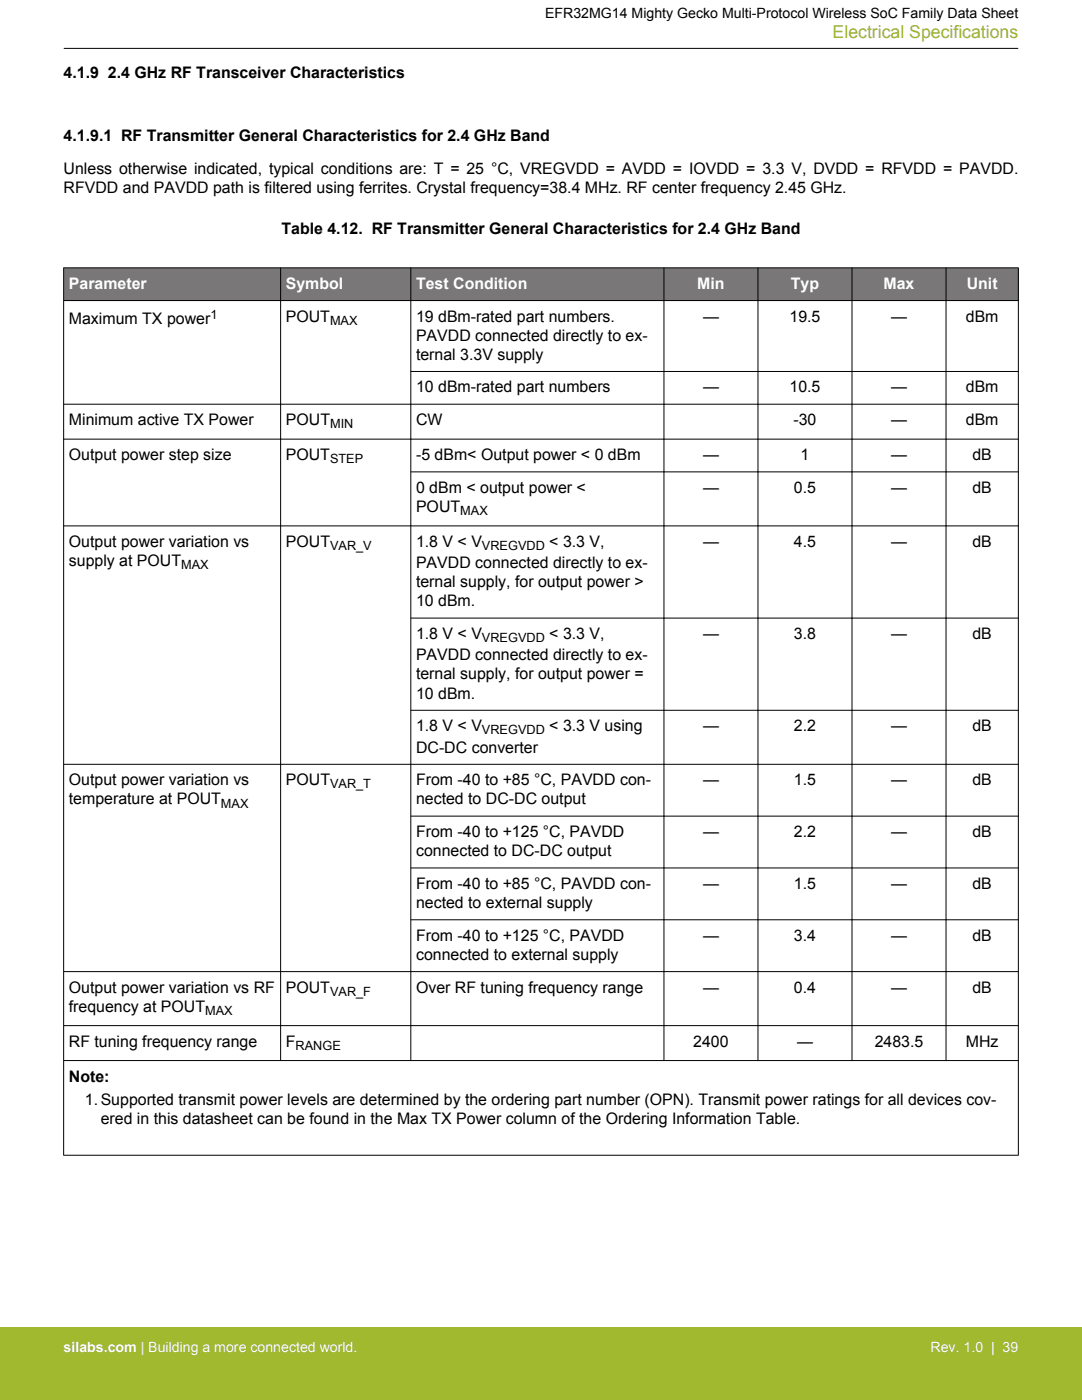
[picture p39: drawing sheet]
<svg xmlns="http://www.w3.org/2000/svg" width="216mm" height="279mm" viewBox="0 0 216 279" stroke-linecap="round" stroke-linejoin="round" font-family="sans-serif">
<defs><g id="words">
<text font-size="3.5" fill="#a1b92e" x="166.1" y="7.5">Electrical Specifications</text>
<g font-size="3.2">
<text x="12.7" y="15.5">4.1.9 2.4 GHz RF Transceiver Characteristics</text>
<text x="12.7" y="28.2">4.1.9.1 RF Transmitter General Characteristics for 2.4 GHz Band</text>
<text x="12.7" y="34.8">Unless otherwise indicated, typical conditions are: T = 25 °C, VREGVDD = AVDD = IOVDD = 3.3 V, DVDD = RFVDD = PAVDD.</text>
<text x="12.7" y="38.6">RFVDD and PAVDD path is filtered using ferrites. Crystal frequency=38.4 MHz. RF center frequency 2.45 GHz.</text>
<text x="56.2" y="46.6">Table 4.12. RF Transmitter General Characteristics for 2.4 GHz Band</text>
<text x="13.7" y="64.7">Maximum TX power</text>
<text x="57" y="64.2">POUT</text>
<text x="83" y="64.2">19 dBm-rated part numbers.</text>
<text x="140.3" y="64.2">—</text>
<text x="157.5" y="64.2">19.5</text>
<text x="177.8" y="64.2">—</text>
<text x="192.7" y="64.2">dBm</text>
<text x="83" y="68">PAVDD connected directly to ex-</text>
<text x="83" y="71.8">ternal 3.3V supply</text>
<text x="83" y="78.3">10 dBm-rated part numbers</text>
<text x="140.3" y="78.3">—</text>
<text x="157.5" y="78.3">10.5</text>
<text x="177.8" y="78.3">—</text>
<text x="192.7" y="78.3">dBm</text>
<text x="13.7" y="84.9">Minimum active TX Power</text>
<text x="57" y="84.9">POUT</text>
<text x="83" y="84.9">CW</text>
<text x="158.3" y="84.9">-30</text>
<text x="177.8" y="84.9">—</text>
<text x="192.7" y="84.9">dBm</text>
<text x="13.7" y="91.8">Output power step size</text>
<text x="57" y="91.8">POUT</text>
<text x="83" y="91.8">-5 dBm&lt; Output power &lt; 0 dBm</text>
<text x="140.3" y="91.8">—</text>
<text x="159.7" y="91.8">1</text>
<text x="177.8" y="91.8">—</text>
<text x="194" y="91.8">dB</text>
<text x="83" y="98.4">0 dBm &lt; output power &lt;</text>
<text x="140.3" y="98.4">—</text>
<text x="158.4" y="98.4">0.5</text>
<text x="177.8" y="98.4">—</text>
<text x="194" y="98.4">dB</text>
<text x="83" y="102.2">POUT</text>
<text x="13.7" y="109.1">Output power variation vs</text>
<text x="13.7" y="112.9">supply at POUT</text>
<text x="57" y="109.1">POUT</text>
<text x="83" y="109.1">1.8 V &lt; V</text>
<text x="83" y="113.4">PAVDD connected directly to ex-</text>
<text x="109.6" y="109.1">&lt; 3.3 V,</text>
<text x="140.3" y="109.1">—</text>
<text x="158.4" y="109.1">4.5</text>
<text x="177.8" y="109.1">—</text>
<text x="194" y="109.1">dB</text>
<text x="83" y="117.2">ternal supply, for output power &gt;</text>
<text x="83" y="121">10 dBm.</text>
<text x="83" y="127.5">1.8 V &lt; V</text>
<text x="83" y="131.8">PAVDD connected directly to ex-</text>
<text x="109.6" y="127.5">&lt; 3.3 V,</text>
<text x="140.3" y="127.5">—</text>
<text x="158.4" y="127.5">3.8</text>
<text x="177.8" y="127.5">—</text>
<text x="194" y="127.5">dB</text>
<text x="83" y="135.6">ternal supply, for output power =</text>
<text x="83" y="139.4">10 dBm.</text>
<text x="83" y="145.9">1.8 V &lt; V</text>
<text x="109.6" y="145.9">&lt; 3.3 V using</text>
<text x="140.3" y="145.9">—</text>
<text x="158.4" y="145.9">2.2</text>
<text x="177.8" y="145.9">—</text>
<text x="194" y="145.9">dB</text>
<text x="83" y="150.2">DC-DC converter</text>
<text x="13.7" y="156.7">Output power variation vs</text>
<text x="13.7" y="160.5">temperature at POUT</text>
<text x="57" y="156.7">POUT</text>
<text x="83" y="156.7">From -40 to +85 °C, PAVDD con-</text>
<text x="83" y="160.5">nected to DC-DC output</text>
<text x="140.3" y="156.7">—</text>
<text x="158.4" y="156.7">1.5</text>
<text x="177.8" y="156.7">—</text>
<text x="194" y="156.7">dB</text>
<text x="83" y="167.1">From -40 to +125 °C, PAVDD</text>
<text x="140.3" y="167.1">—</text>
<text x="158.4" y="167.1">2.2</text>
<text x="177.8" y="167.1">—</text>
<text x="194" y="167.1">dB</text>
<text x="83" y="170.9">connected to DC-DC output</text>
<text x="83" y="177.4">From -40 to +85 °C, PAVDD con-</text>
<text x="140.3" y="177.4">—</text>
<text x="158.4" y="177.4">1.5</text>
<text x="177.8" y="177.4">—</text>
<text x="194" y="177.4">dB</text>
<text x="83" y="181.2">nected to external supply</text>
<text x="83" y="187.7">From -40 to +125 °C, PAVDD</text>
<text x="83" y="191.6">connected to external supply</text>
<text x="140.3" y="187.7">—</text>
<text x="158.4" y="187.7">3.4</text>
<text x="177.8" y="187.7">—</text>
<text x="194" y="187.7">dB</text>
<text x="13.7" y="198.1">Output power variation vs RF</text>
<text x="13.7" y="201.9">frequency at POUT</text>
<text x="57" y="198.1">POUT</text>
<text x="83" y="198.1">Over RF tuning frequency range</text>
<text x="140.3" y="198.1">—</text>
<text x="158.4" y="198.1">0.4</text>
<text x="177.8" y="198.1">—</text>
<text x="194" y="198.1">dB</text>
<text x="13.7" y="208.9">RF tuning frequency range</text>
<text x="57" y="208.9">F</text>
<text x="138.3" y="208.9">2400</text>
<text x="159" y="208.9">—</text>
<text x="174.5" y="208.9">2483.5</text>
<text x="192.7" y="208.9">MHz</text>
<text x="13.7" y="215.8">Note:</text>
<text x="16.9" y="220.6">1.Supported transmit power levels are determined by the ordering part number (OPN). Transmit power ratings for all devices cov-</text>
<text x="20.1" y="224.4">ered in this datasheet can be found in the Max TX Power column of the Ordering Information Table.</text>
</g>
<g font-size="3.2" fill="#fff">
<text x="13.7" y="57.6">Parameter</text>
<text x="57" y="57.6">Symbol</text>
<text x="83" y="57.6">Test Condition</text>
<text x="139.1" y="57.6">Min</text>
<text x="157.8" y="57.6">Typ</text>
<text x="176.3" y="57.6">Max</text>
<text x="192.9" y="57.6">Unit</text>
</g>
<text font-size="2.8" x="108.8" y="3.5">EFR32MG14 Mighty Gecko Multi-Protocol Wireless SoC Family Data Sheet</text>
<g font-size="2.8" fill="#fff">
<text x="12.7" y="269.9">silabs.com | Building a more connected world.</text>
<text x="185.7" y="269.9">Rev. 1.0 | 39</text>
</g>
<g font-size="2.5">
<text x="42" y="63.6">1</text>
<text x="65.9" y="64.8">MAX</text>
<text x="65.9" y="85.5">MIN</text>
<text x="65.9" y="92.5">STEP</text>
<text x="91.8" y="102.8">MAX</text>
<text x="36.2" y="113.6">MAX</text>
<text x="65.9" y="109.8">VAR_V</text>
<text x="96.2" y="109.8">VREGVDD</text>
<text x="96.2" y="128.2">VREGVDD</text>
<text x="96.2" y="146.6">VREGVDD</text>
<text x="44.1" y="161.2">MAX</text>
<text x="65.9" y="157.3">VAR_T</text>
<text x="40.9" y="202.5">MAX</text>
<text x="65.9" y="198.7">VAR_F</text>
<text x="59" y="209.5">RANGE</text>
</g>
</g></defs>
<g fill="#797777">
<path d="M12.7 53.5h190.5v6.5h-190.5z" fill-rule="evenodd"/>
<path d="M12.7 53.5h190.5v6.5h-190.5z" fill-rule="evenodd"/>
</g>
<g fill="none" stroke="#000" stroke-width=".2">
<path d="M12.7 9.7h190.5M12.7 53.5h190.5M12.7 60h190.5M12.7 53.4v177.2M56 53.4v158.3M82 53.4v158.3M132.5 53.4v158.3M151.2 53.4v158.3M170 53.4v158.3M188.8 53.4v158.3M203.2 53.4v177.2M81.9 74.1h121.3"/>
<path d="M12.7 87.6h190.5M81.9 94.2h121.3M203.2 80.7h-190.5M12.7 105h190.5M81.9 123.4h121.3M12.7 152.5h190.5M81.9 141.8h121.3M81.9 162.9h121.3M81.9 173.2h121.3M81.9 183.6h121.3M203.2 193.9h-190.5M12.7 204.7h190.5"/>
<path d="M12.7 211.7h190.5M12.7 230.6h190.5"/>
</g>
<path d="M0 264.9h215.9v14.5h-215.9z" fill="#a1b92e"/>
<use href="#words"/>
</svg>
